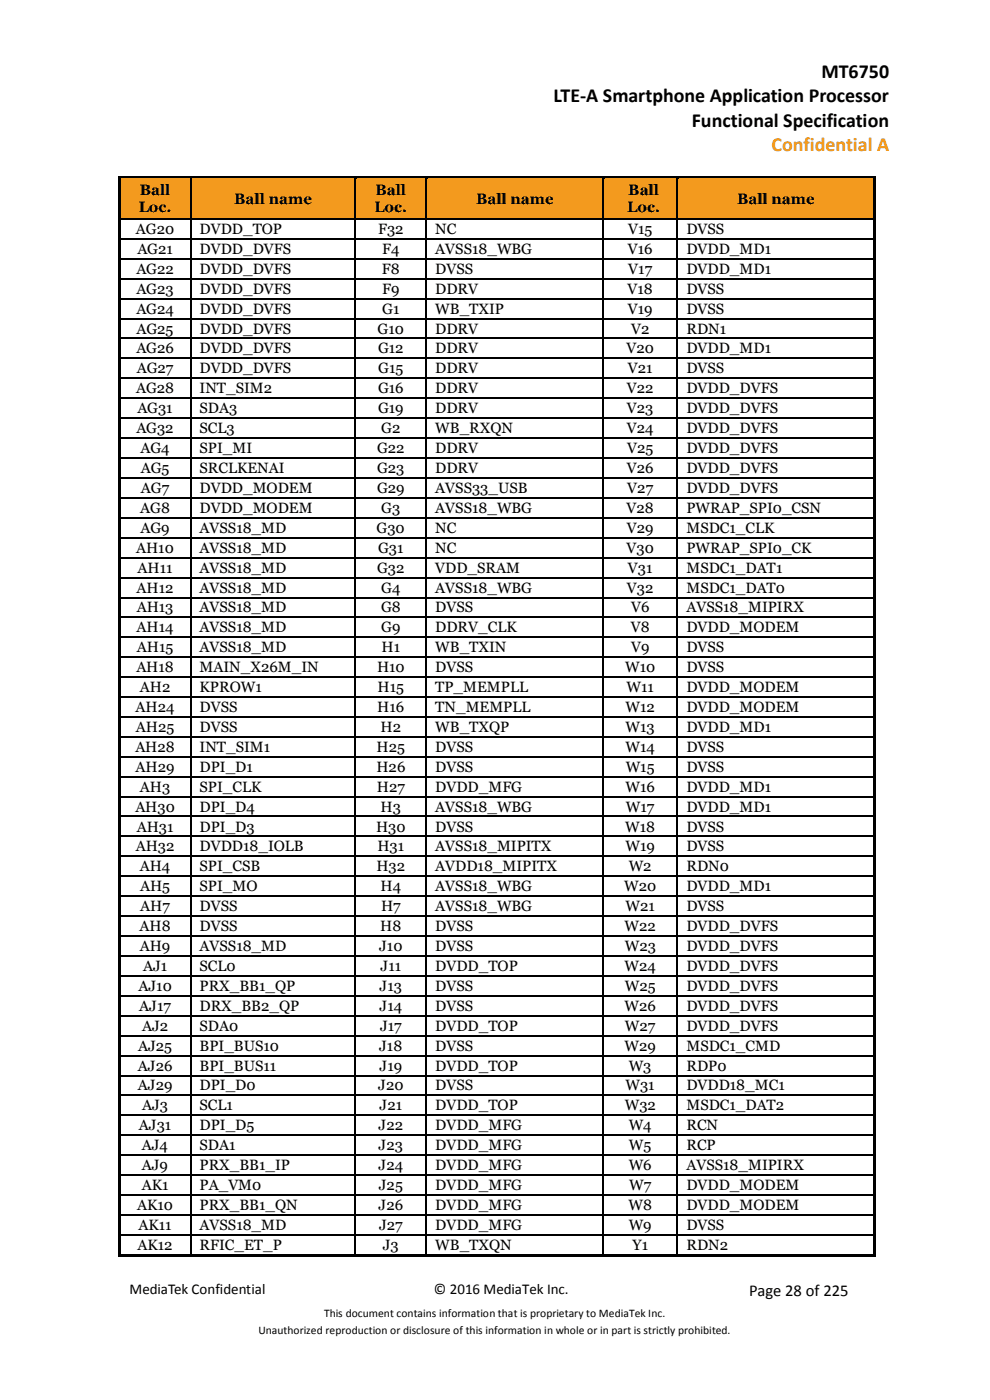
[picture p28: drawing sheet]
<svg xmlns="http://www.w3.org/2000/svg" width="210mm" height="297mm" viewBox="0 0 210 297" stroke-linecap="round" stroke-linejoin="round" font-family="sans-serif">
<defs><g id="words">
<g font-size="4.2">
<text x="174.2" y="16.5">MT6750</text>
<text x="117.4" y="21.7">LTE-A Smartphone Application Processor</text>
<text x="146.8" y="26.9">Functional Specification</text>
</g>
<text font-size="4.2" fill="#f39a1e" x="163.7" y="32.1">Confidential A</text>
<text font-size="3.5" x="159" y="275">Page 28 of 225</text>
<g font-size="3.2">
<text x="29.6" y="41.4">Ball</text>
<text x="79.6" y="41.4">Ball</text>
<text x="133.3" y="41.4">Ball</text>
<text x="29.4" y="45">Loc.</text>
<text x="49.7" y="43.2">Ball name</text>
<text x="79.4" y="45">Loc.</text>
<text x="101" y="43.2">Ball name</text>
<text x="133.1" y="45">Loc.</text>
<text x="156.4" y="43.2">Ball name</text>
<text x="28.8" y="49.7">AG20</text>
<text x="29.1" y="53.9">AG21</text>
<text x="42.3" y="49.7">DVDD_TOP</text>
<text x="42.3" y="53.9">DVDD_DVFS</text>
<text x="80.2" y="49.7">F32</text>
<text x="81.1" y="53.9">F4</text>
<text x="92.3" y="49.7">NC</text>
<text x="92.3" y="53.9">AVSS18_WBG</text>
<text x="133.2" y="53.9">V16</text>
<text x="133.2" y="49.7">V15</text>
<text x="145.6" y="49.7">DVSS</text>
<text x="145.6" y="53.9">DVDD_MD1</text>
<text x="28.9" y="58.1">AG22</text>
<text x="42.3" y="58.1">DVDD_DVFS</text>
<text x="81" y="58.1">F8</text>
<text x="92.3" y="58.1">DVSS</text>
<text x="133.3" y="58.1">V17</text>
<text x="145.6" y="58.1">DVDD_MD1</text>
<text x="28.9" y="62.3">AG23</text>
<text x="42.3" y="62.3">DVDD_DVFS</text>
<text x="81.1" y="62.3">F9</text>
<text x="92.3" y="62.3">DDRV</text>
<text x="133.1" y="62.3">V18</text>
<text x="145.6" y="62.3">DVSS</text>
<text x="28.9" y="66.6">AG24</text>
<text x="29" y="70.8">AG25</text>
<text x="42.3" y="66.6">DVDD_DVFS</text>
<text x="42.3" y="70.8">DVDD_DVFS</text>
<text x="80.1" y="70.8">G10</text>
<text x="81.1" y="66.6">G1</text>
<text x="92.3" y="66.6">WB_TXIP</text>
<text x="92.3" y="70.8">DDRV</text>
<text x="133.2" y="66.6">V19</text>
<text x="133.9" y="70.8">V2</text>
<text x="145.6" y="66.6">DVSS</text>
<text x="145.6" y="70.8">RDN1</text>
<text x="28.9" y="75">AG26</text>
<text x="42.3" y="75">DVDD_DVFS</text>
<text x="80.2" y="75">G12</text>
<text x="92.3" y="75">DDRV</text>
<text x="132.9" y="75">V20</text>
<text x="145.6" y="75">DVDD_MD1</text>
<text x="28.9" y="83.4">AG28</text>
<text x="29" y="79.2">AG27</text>
<text x="42.3" y="79.2">DVDD_DVFS</text>
<text x="42.3" y="83.4">INT_SIM2</text>
<text x="80.2" y="83.4">G16</text>
<text x="80.2" y="79.2">G15</text>
<text x="92.3" y="79.2">DDRV</text>
<text x="92.3" y="83.4">DDRV</text>
<text x="133" y="83.4">V22</text>
<text x="133.2" y="79.2">V21</text>
<text x="145.6" y="79.2">DVSS</text>
<text x="145.6" y="83.4">DVDD_DVFS</text>
<text x="29.1" y="87.7">AG31</text>
<text x="42.3" y="87.7">SDA3</text>
<text x="80.2" y="87.7">G19</text>
<text x="92.3" y="87.7">DDRV</text>
<text x="133" y="87.7">V23</text>
<text x="145.6" y="87.7">DVDD_DVFS</text>
<text x="28.9" y="91.9">AG32</text>
<text x="42.3" y="91.9">SCL3</text>
<text x="80.9" y="91.9">G2</text>
<text x="92.3" y="91.9">WB_RXQN</text>
<text x="133" y="91.9">V24</text>
<text x="145.6" y="91.9">DVDD_DVFS</text>
<text x="29.8" y="96.1">AG4</text>
<text x="29.9" y="100.3">AG5</text>
<text x="42.3" y="96.1">SPI_MI</text>
<text x="42.3" y="100.3">SRCLKENAI</text>
<text x="80" y="96.1">G22</text>
<text x="80" y="100.3">G23</text>
<text x="92.3" y="96.1">DDRV</text>
<text x="92.3" y="100.3">DDRV</text>
<text x="133" y="100.3">V26</text>
<text x="133" y="96.1">V25</text>
<text x="145.6" y="96.1">DVDD_DVFS</text>
<text x="145.6" y="100.3">DVDD_DVFS</text>
<text x="29.9" y="104.6">AG7</text>
<text x="42.3" y="104.6">DVDD_MODEM</text>
<text x="80" y="104.6">G29</text>
<text x="92.3" y="104.6">AVSS33_USB</text>
<text x="133.1" y="104.6">V27</text>
<text x="145.6" y="104.6">DVDD_DVFS</text>
<text x="29.8" y="108.8">AG8</text>
<text x="29.8" y="113">AG9</text>
<text x="42.3" y="108.8">DVDD_MODEM</text>
<text x="42.3" y="113">AVSS18_MD</text>
<text x="79.9" y="113">G30</text>
<text x="80.9" y="108.8">G3</text>
<text x="92.3" y="108.8">AVSS18_WBG</text>
<text x="92.3" y="113">NC</text>
<text x="132.9" y="108.8">V28</text>
<text x="133" y="113">V29</text>
<text x="145.6" y="108.8">PWRAP_SPI0_CSN</text>
<text x="145.6" y="113">MSDC1_CLK</text>
<text x="28.9" y="117.2">AH10</text>
<text x="42.3" y="117.2">AVSS18_MD</text>
<text x="80.2" y="117.2">G31</text>
<text x="92.3" y="117.2">NC</text>
<text x="132.9" y="117.2">V30</text>
<text x="145.6" y="117.2">PWRAP_SPI0_CK</text>
<text x="29" y="125.7">AH12</text>
<text x="29.2" y="121.5">AH11</text>
<text x="42.3" y="121.5">AVSS18_MD</text>
<text x="42.3" y="125.7">AVSS18_MD</text>
<text x="80" y="121.5">G32</text>
<text x="80.9" y="125.7">G4</text>
<text x="92.3" y="121.5">VDD_SRAM</text>
<text x="92.3" y="125.7">AVSS18_WBG</text>
<text x="133" y="125.7">V32</text>
<text x="133.2" y="121.5">V31</text>
<text x="145.6" y="121.5">MSDC1_DAT1</text>
<text x="145.6" y="125.7">MSDC1_DAT0</text>
<text x="29" y="129.9">AH13</text>
<text x="42.3" y="129.9">AVSS18_MD</text>
<text x="80.8" y="129.9">G8</text>
<text x="92.3" y="129.9">DVSS</text>
<text x="133.9" y="129.9">V6</text>
<text x="145.6" y="129.9">AVSS18_MIPIRX</text>
<text x="29" y="134.2">AH14</text>
<text x="42.3" y="134.2">AVSS18_MD</text>
<text x="80.9" y="134.2">G9</text>
<text x="92.3" y="134.2">DDRV_CLK</text>
<text x="133.8" y="134.2">V8</text>
<text x="145.6" y="134.2">DVDD_MODEM</text>
<text x="28.9" y="142.6">AH18</text>
<text x="29" y="138.4">AH15</text>
<text x="42.3" y="138.4">AVSS18_MD</text>
<text x="42.3" y="142.6">MAIN_X26M_IN</text>
<text x="80" y="142.6">H10</text>
<text x="81" y="138.4">H1</text>
<text x="92.3" y="138.4">WB_TXIN</text>
<text x="92.3" y="142.6">DVSS</text>
<text x="132.6" y="142.6">W10</text>
<text x="133.9" y="138.4">V9</text>
<text x="145.6" y="138.4">DVSS</text>
<text x="145.6" y="142.6">DVSS</text>
<text x="29.7" y="146.8">AH2</text>
<text x="42.3" y="146.8">KPROW1</text>
<text x="80.1" y="146.8">H15</text>
<text x="92.3" y="146.8">TP_MEMPLL</text>
<text x="132.9" y="146.8">W11</text>
<text x="145.6" y="146.8">DVDD_MODEM</text>
<text x="28.8" y="151.1">AH24</text>
<text x="28.8" y="155.3">AH25</text>
<text x="42.3" y="151.1">DVSS</text>
<text x="42.3" y="155.3">DVSS</text>
<text x="80" y="151.1">H16</text>
<text x="80.7" y="155.3">H2</text>
<text x="92.3" y="151.1">TN_MEMPLL</text>
<text x="92.3" y="155.3">WB_TXQP</text>
<text x="132.7" y="151.1">W12</text>
<text x="132.7" y="155.3">W13</text>
<text x="145.6" y="151.1">DVDD_MODEM</text>
<text x="145.6" y="155.3">DVDD_MD1</text>
<text x="28.7" y="159.5">AH28</text>
<text x="42.3" y="159.5">INT_SIM1</text>
<text x="79.9" y="159.5">H25</text>
<text x="92.3" y="159.5">DVSS</text>
<text x="132.7" y="159.5">W14</text>
<text x="145.6" y="159.5">DVSS</text>
<text x="28.8" y="163.7">AH29</text>
<text x="29.7" y="168">AH3</text>
<text x="42.3" y="163.7">DPI_D1</text>
<text x="42.3" y="168">SPI_CLK</text>
<text x="79.9" y="163.7">H26</text>
<text x="79.9" y="168">H27</text>
<text x="92.3" y="163.7">DVSS</text>
<text x="92.3" y="168">DVDD_MFG</text>
<text x="132.7" y="168">W16</text>
<text x="132.7" y="163.7">W15</text>
<text x="145.6" y="163.7">DVSS</text>
<text x="145.6" y="168">DVDD_MD1</text>
<text x="28.7" y="172.2">AH30</text>
<text x="42.3" y="172.2">DPI_D4</text>
<text x="80.7" y="172.2">H3</text>
<text x="92.3" y="172.2">AVSS18_WBG</text>
<text x="132.8" y="172.2">W17</text>
<text x="145.6" y="172.2">DVDD_MD1</text>
<text x="29" y="176.4">AH31</text>
<text x="42.3" y="176.4">DPI_D3</text>
<text x="79.8" y="176.4">H30</text>
<text x="92.3" y="176.4">DVSS</text>
<text x="132.7" y="176.4">W18</text>
<text x="145.6" y="176.4">DVSS</text>
<text x="28.8" y="180.6">AH32</text>
<text x="29.6" y="184.9">AH4</text>
<text x="42.3" y="180.6">DVDD18_IOLB</text>
<text x="42.3" y="184.9">SPI_CSB</text>
<text x="79.9" y="184.9">H32</text>
<text x="80.1" y="180.6">H31</text>
<text x="92.3" y="180.6">AVSS18_MIPITX</text>
<text x="92.3" y="184.9">AVDD18_MIPITX</text>
<text x="132.7" y="180.6">W19</text>
<text x="133.4" y="184.9">W2</text>
<text x="145.6" y="180.6">DVSS</text>
<text x="145.6" y="184.9">RDN0</text>
<text x="29.7" y="189.1">AH5</text>
<text x="42.3" y="189.1">SPI_MO</text>
<text x="80.7" y="189.1">H4</text>
<text x="92.3" y="189.1">AVSS18_WBG</text>
<text x="132.4" y="189.1">W20</text>
<text x="145.6" y="189.1">DVDD_MD1</text>
<text x="29.6" y="197.6">AH8</text>
<text x="29.8" y="193.3">AH7</text>
<text x="42.3" y="193.3">DVSS</text>
<text x="42.3" y="197.6">DVSS</text>
<text x="80.7" y="197.6">H8</text>
<text x="80.8" y="193.3">H7</text>
<text x="92.3" y="193.3">AVSS18_WBG</text>
<text x="92.3" y="197.6">DVSS</text>
<text x="132.5" y="197.6">W22</text>
<text x="132.7" y="193.3">W21</text>
<text x="145.6" y="193.3">DVSS</text>
<text x="145.6" y="197.6">DVDD_DVFS</text>
<text x="29.6" y="201.7">AH9</text>
<text x="42.3" y="201.7">AVSS18_MD</text>
<text x="80.5" y="201.7">J10</text>
<text x="92.3" y="201.7">DVSS</text>
<text x="132.5" y="201.7">W23</text>
<text x="145.6" y="201.7">DVDD_DVFS</text>
<text x="30.4" y="206">AJ1</text>
<text x="42.3" y="206">SCL0</text>
<text x="80.7" y="206">J11</text>
<text x="92.3" y="206">DVDD_TOP</text>
<text x="132.5" y="206">W24</text>
<text x="145.6" y="206">DVDD_DVFS</text>
<text x="29.4" y="210.2">AJ10</text>
<text x="29.6" y="214.4">AJ17</text>
<text x="42.3" y="210.2">PRX_BB1_QP</text>
<text x="42.3" y="214.4">DRX_BB2_QP</text>
<text x="80.5" y="210.2">J13</text>
<text x="80.5" y="214.4">J14</text>
<text x="92.3" y="210.2">DVSS</text>
<text x="92.3" y="214.4">DVSS</text>
<text x="132.5" y="214.4">W26</text>
<text x="132.5" y="210.2">W25</text>
<text x="145.6" y="210.2">DVDD_DVFS</text>
<text x="145.6" y="214.4">DVDD_DVFS</text>
<text x="30.1" y="218.7">AJ2</text>
<text x="42.3" y="218.7">SDA0</text>
<text x="80.6" y="218.7">J17</text>
<text x="92.3" y="218.7">DVDD_TOP</text>
<text x="132.6" y="218.7">W27</text>
<text x="145.6" y="218.7">DVDD_DVFS</text>
<text x="29.3" y="227.1">AJ26</text>
<text x="29.3" y="222.9">AJ25</text>
<text x="42.3" y="222.9">BPI_BUS10</text>
<text x="42.3" y="227.1">BPI_BUS11</text>
<text x="80.5" y="222.9">J18</text>
<text x="80.5" y="227.1">J19</text>
<text x="92.3" y="222.9">DVSS</text>
<text x="92.3" y="227.1">DVDD_TOP</text>
<text x="132.5" y="222.9">W29</text>
<text x="133.4" y="227.1">W3</text>
<text x="145.6" y="222.9">MSDC1_CMD</text>
<text x="145.6" y="227.1">RDP0</text>
<text x="29.3" y="231.3">AJ29</text>
<text x="42.3" y="231.3">DPI_D0</text>
<text x="80.2" y="231.3">J20</text>
<text x="92.3" y="231.3">DVSS</text>
<text x="132.7" y="231.3">W31</text>
<text x="145.6" y="231.3">DVDD18_MC1</text>
<text x="29.5" y="239.8">AJ31</text>
<text x="30.1" y="235.6">AJ3</text>
<text x="42.3" y="235.6">SCL1</text>
<text x="42.3" y="239.8">DPI_D5</text>
<text x="80.3" y="239.8">J22</text>
<text x="80.5" y="235.6">J21</text>
<text x="92.3" y="235.6">DVDD_TOP</text>
<text x="92.3" y="239.8">DVDD_MFG</text>
<text x="132.5" y="235.6">W32</text>
<text x="133.4" y="239.8">W4</text>
<text x="145.6" y="235.6">MSDC1_DAT2</text>
<text x="145.6" y="239.8">RCN</text>
<text x="30.1" y="244">AJ4</text>
<text x="42.3" y="244">SDA1</text>
<text x="80.3" y="244">J23</text>
<text x="92.3" y="244">DVDD_MFG</text>
<text x="133.4" y="244">W5</text>
<text x="145.6" y="244">RCP</text>
<text x="30.1" y="248.2">AJ9</text>
<text x="42.3" y="248.2">PRX_BB1_IP</text>
<text x="80.3" y="248.2">J24</text>
<text x="92.3" y="248.2">DVDD_MFG</text>
<text x="133.4" y="248.2">W6</text>
<text x="145.6" y="248.2">AVSS18_MIPIRX</text>
<text x="29.1" y="256.7">AK10</text>
<text x="30.1" y="252.5">AK1</text>
<text x="42.3" y="252.5">PA_VM0</text>
<text x="42.3" y="256.7">PRX_BB1_QN</text>
<text x="80.3" y="256.7">J26</text>
<text x="80.4" y="252.5">J25</text>
<text x="92.3" y="252.5">DVDD_MFG</text>
<text x="92.3" y="256.7">DVDD_MFG</text>
<text x="133.3" y="256.7">W8</text>
<text x="133.5" y="252.5">W7</text>
<text x="145.6" y="252.5">DVDD_MODEM</text>
<text x="145.6" y="256.7">DVDD_MODEM</text>
<text x="29.4" y="260.9">AK11</text>
<text x="42.3" y="260.9">AVSS18_MD</text>
<text x="80.4" y="260.9">J27</text>
<text x="92.3" y="260.9">DVDD_MFG</text>
<text x="133.4" y="260.9">W9</text>
<text x="145.6" y="260.9">DVSS</text>
<text x="29.2" y="265.1">AK12</text>
<text x="42.3" y="265.1">RFIC_ET_P</text>
<text x="81.2" y="265.1">J3</text>
<text x="92.3" y="265.1">WB_TXQN</text>
<text x="134.2" y="265.1">Y1</text>
<text x="145.6" y="265.1">RDN2</text>
<text x="27.5" y="274.6">MediaTek Confidential</text>
<text x="92.1" y="274.6">© 2016 MediaTek Inc.</text>
</g>
<g font-size="2.5">
<text x="68.8" y="279.3">This document contains information that is proprietary to MediaTek Inc.</text>
<text x="54.8" y="283.1">Unauthorized reproduction or disclosure of this information in whole or in part is strictly prohibited.</text>
</g>
</g></defs>
<g fill="#f39a1e">
<path d="M25.7 37.9h1.6v8.4h-1.6z" fill-rule="evenodd"/>
<path d="M38.5 37.9h1.8v8.4h-1.8z" fill-rule="evenodd"/>
<path d="M27.3 37.9h11.2v4.2h-11.2z" fill-rule="evenodd"/>
<path d="M27.3 42.1h11.2v4.2h-11.2z" fill-rule="evenodd"/>
<path d="M40.6 37.9h34.7v1.8h-34.7z" fill-rule="evenodd"/>
<path d="M40.6 39.7h1.7v4.8h-1.7z" fill-rule="evenodd"/>
<path d="M73.5 39.7h1.8v4.8h-1.8z" fill-rule="evenodd"/>
<path d="M40.6 44.5h34.7v1.8h-34.7z" fill-rule="evenodd"/>
<path d="M42.3 39.7h31.2v4.8h-31.2z" fill-rule="evenodd"/>
<path d="M75.5 37.9h1.8v8.4h-1.8z" fill-rule="evenodd"/>
<path d="M88.5 37.9h1.8v8.4h-1.8z" fill-rule="evenodd"/>
<path d="M77.3 37.9h11.2v4.2h-11.2z" fill-rule="evenodd"/>
<path d="M77.3 42.1h11.2v4.2h-11.2z" fill-rule="evenodd"/>
<path d="M90.6 37.9h37.2v1.8h-37.2z" fill-rule="evenodd"/>
<path d="M90.6 39.7h1.7v4.8h-1.7z" fill-rule="evenodd"/>
<path d="M126.1 39.7h1.7v4.8h-1.7z" fill-rule="evenodd"/>
<path d="M90.6 44.5h37.2v1.8h-37.2z" fill-rule="evenodd"/>
<path d="M92.3 39.7h33.8v4.8h-33.8z" fill-rule="evenodd"/>
<path d="M128.1 37.9h1.8v8.4h-1.8z" fill-rule="evenodd"/>
<path d="M141.8 37.9h1.8v8.4h-1.8z" fill-rule="evenodd"/>
<path d="M129.9 37.9h11.9v4.2h-11.9z" fill-rule="evenodd"/>
<path d="M129.9 42.1h11.9v4.2h-11.9z" fill-rule="evenodd"/>
<path d="M143.8 37.9h41.4v1.8h-41.4z" fill-rule="evenodd"/>
<path d="M143.8 39.7h1.8v4.8h-1.8z" fill-rule="evenodd"/>
<path d="M183.6 39.7h1.6v4.8h-1.6z" fill-rule="evenodd"/>
<path d="M143.8 44.5h41.4v1.8h-41.4z" fill-rule="evenodd"/>
<path d="M145.6 39.7h38v4.8h-38z" fill-rule="evenodd"/>
</g>
<g fill="#000">
<path d="M25.2 37.3h.5v.6h-.5z" fill-rule="evenodd"/>
<path d="M25.2 37.3h.5v.5h-.5z" fill-rule="evenodd"/>
<path d="M25.7 37.3h14.6v.5h-14.6z" fill-rule="evenodd"/>
</g>
<path d="M25.7 37.8h14.6" fill="none" stroke="#f39a1e" stroke-width=".21"/>
<path d="M40.6 37.8l.2 .1z" fill-rule="evenodd" fill="#f39a1e"/>
<g fill="#000">
<path d="M40.3 37.8l.3 .1z" fill-rule="evenodd"/>
<path d="M40.3 37.3h.5v.5h-.5z" fill-rule="evenodd"/>
<path d="M40.8 37.3h34.5v.5h-34.5z" fill-rule="evenodd"/>
</g>
<path d="M40.8 37.8h34.5" fill="none" stroke="#f39a1e" stroke-width=".21"/>
<path d="M75.5 37.8l.3 .1z" fill-rule="evenodd" fill="#f39a1e"/>
<g fill="#000">
<path d="M75.3 37.8l.2 .1z" fill-rule="evenodd"/>
<path d="M75.3 37.3h.5v.5h-.5z" fill-rule="evenodd"/>
<path d="M75.8 37.3h14.5v.5h-14.5z" fill-rule="evenodd"/>
</g>
<path d="M75.8 37.8h14.5" fill="none" stroke="#f39a1e" stroke-width=".21"/>
<path d="M90.6 37.8l.2 .1z" fill-rule="evenodd" fill="#f39a1e"/>
<g fill="#000">
<path d="M90.3 37.8l.3 .1z" fill-rule="evenodd"/>
<path d="M90.3 37.3h.5v.5h-.5z" fill-rule="evenodd"/>
<path d="M90.8 37.3h37v.5h-37z" fill-rule="evenodd"/>
</g>
<path d="M90.8 37.8h37" fill="none" stroke="#f39a1e" stroke-width=".21"/>
<path d="M128.1 37.8l.2 .1z" fill-rule="evenodd" fill="#f39a1e"/>
<g fill="#000">
<path d="M127.8 37.8l.3 .1z" fill-rule="evenodd"/>
<path d="M127.8 37.3h.5v.5h-.5z" fill-rule="evenodd"/>
<path d="M128.3 37.3h15.3v.5h-15.3z" fill-rule="evenodd"/>
</g>
<path d="M128.3 37.8h15.3" fill="none" stroke="#f39a1e" stroke-width=".21"/>
<path d="M143.8 37.8l.3 .1z" fill-rule="evenodd" fill="#f39a1e"/>
<g fill="#000">
<path d="M143.6 37.8l.2 .1z" fill-rule="evenodd"/>
<path d="M143.6 37.3h.5v.5h-.5z" fill-rule="evenodd"/>
<path d="M144.1 37.3h41.1v.5h-41.1z" fill-rule="evenodd"/>
<path d="M185.2 37.3h.5v.6h-.5z" fill-rule="evenodd"/>
<path d="M185.2 37.3h.5v.5h-.5z" fill-rule="evenodd"/>
<path d="M25.2 37.9h.5v8.4h-.5z" fill-rule="evenodd"/>
<path d="M25.2 46.3h.5v.3h-.5z" fill-rule="evenodd"/>
<path d="M25.2 46.6h.5v4h-.5z" fill-rule="evenodd"/>
<path d="M25.2 50.6h.5v.2h-.5z" fill-rule="evenodd"/>
<path d="M25.2 50.8h.5v4h-.5z" fill-rule="evenodd"/>
<path d="M25.2 54.8h.5v.2h-.5z" fill-rule="evenodd"/>
<path d="M25.2 55h.5v4h-.5z" fill-rule="evenodd"/>
<path d="M25.2 59h.5v.3h-.5z" fill-rule="evenodd"/>
<path d="M40.3 46.3h.3v.3h-.3z" fill-rule="evenodd"/>
<path d="M40.3 50.6h.3v.2h-.3z" fill-rule="evenodd"/>
<path d="M40.3 54.8h.3v.2h-.3z" fill-rule="evenodd"/>
<path d="M40.3 59h.3v.3h-.3z" fill-rule="evenodd"/>
<path d="M75.3 46.3h.2v.3h-.2z" fill-rule="evenodd"/>
<path d="M75.3 50.6h.2v.2h-.2z" fill-rule="evenodd"/>
<path d="M75.3 54.8h.2v.2h-.2z" fill-rule="evenodd"/>
<path d="M75.3 59h.2v.3h-.2z" fill-rule="evenodd"/>
<path d="M90.3 46.3h.3v.3h-.3z" fill-rule="evenodd"/>
<path d="M90.3 50.6h.3v.2h-.3z" fill-rule="evenodd"/>
<path d="M90.3 54.8h.3v.2h-.3z" fill-rule="evenodd"/>
<path d="M90.3 59h.3v.3h-.3z" fill-rule="evenodd"/>
<path d="M127.8 46.3h.3v.3h-.3z" fill-rule="evenodd"/>
<path d="M127.8 50.6h.3v.2h-.3z" fill-rule="evenodd"/>
<path d="M127.8 54.8h.3v.2h-.3z" fill-rule="evenodd"/>
<path d="M127.8 59h.3v.3h-.3z" fill-rule="evenodd"/>
<path d="M143.6 46.3h.2v.3h-.2z" fill-rule="evenodd"/>
<path d="M143.6 50.6h.2v.2h-.2z" fill-rule="evenodd"/>
<path d="M143.6 54.8h.2v.2h-.2z" fill-rule="evenodd"/>
<path d="M143.6 59h.2v.3h-.2z" fill-rule="evenodd"/>
<path d="M185.2 37.9h.5v8.4h-.5z" fill-rule="evenodd"/>
<path d="M185.2 46.3h.5v.3h-.5z" fill-rule="evenodd"/>
<path d="M185.2 46.6h.5v4h-.5z" fill-rule="evenodd"/>
<path d="M185.2 50.6h.5v.2h-.5z" fill-rule="evenodd"/>
<path d="M185.2 50.8h.5v4h-.5z" fill-rule="evenodd"/>
<path d="M185.2 54.8h.5v.2h-.5z" fill-rule="evenodd"/>
<path d="M185.2 55h.5v4h-.5z" fill-rule="evenodd"/>
<path d="M185.2 59h.5v.3h-.5z" fill-rule="evenodd"/>
<path d="M25.2 59.3h.5v4h-.5z" fill-rule="evenodd"/>
<path d="M25.2 63.3h.5v.2h-.5z" fill-rule="evenodd"/>
<path d="M25.2 63.5h.5v3.9h-.5z" fill-rule="evenodd"/>
<path d="M25.2 67.4h.5v.3h-.5z" fill-rule="evenodd"/>
<path d="M25.2 67.7h.5v4h-.5z" fill-rule="evenodd"/>
<path d="M25.2 71.7h.5v.2h-.5z" fill-rule="evenodd"/>
<path d="M25.2 71.9h.5v4h-.5z" fill-rule="evenodd"/>
<path d="M25.2 75.9h.5v.3h-.5z" fill-rule="evenodd"/>
<path d="M40.3 63.3h.3v.2h-.3z" fill-rule="evenodd"/>
<path d="M40.3 67.4h.3v.3h-.3z" fill-rule="evenodd"/>
<path d="M40.3 71.7h.3v.2h-.3z" fill-rule="evenodd"/>
<path d="M40.3 75.9h.3v.3h-.3z" fill-rule="evenodd"/>
<path d="M75.3 63.3h.2v.2h-.2z" fill-rule="evenodd"/>
<path d="M75.3 67.4h.2v.3h-.2z" fill-rule="evenodd"/>
<path d="M75.3 71.7h.2v.2h-.2z" fill-rule="evenodd"/>
<path d="M75.3 75.9h.2v.3h-.2z" fill-rule="evenodd"/>
<path d="M90.3 63.3h.3v.2h-.3z" fill-rule="evenodd"/>
<path d="M90.3 67.4h.3v.3h-.3z" fill-rule="evenodd"/>
<path d="M90.3 71.7h.3v.2h-.3z" fill-rule="evenodd"/>
<path d="M90.3 75.9h.3v.3h-.3z" fill-rule="evenodd"/>
<path d="M127.8 63.3h.3v.2h-.3z" fill-rule="evenodd"/>
<path d="M127.8 67.4h.3v.3h-.3z" fill-rule="evenodd"/>
<path d="M127.8 71.7h.3v.2h-.3z" fill-rule="evenodd"/>
<path d="M127.8 75.9h.3v.3h-.3z" fill-rule="evenodd"/>
<path d="M143.6 63.3h.2v.2h-.2z" fill-rule="evenodd"/>
<path d="M143.6 67.4h.2v.3h-.2z" fill-rule="evenodd"/>
<path d="M143.6 71.7h.2v.2h-.2z" fill-rule="evenodd"/>
<path d="M143.6 75.9h.2v.3h-.2z" fill-rule="evenodd"/>
<path d="M185.2 59.3h.5v4h-.5z" fill-rule="evenodd"/>
<path d="M185.2 63.3h.5v.2h-.5z" fill-rule="evenodd"/>
<path d="M185.2 63.5h.5v3.9h-.5z" fill-rule="evenodd"/>
<path d="M185.2 67.4h.5v.3h-.5z" fill-rule="evenodd"/>
<path d="M185.2 67.7h.5v4h-.5z" fill-rule="evenodd"/>
<path d="M185.2 71.7h.5v.2h-.5z" fill-rule="evenodd"/>
<path d="M185.2 71.9h.5v4h-.5z" fill-rule="evenodd"/>
<path d="M185.2 75.9h.5v.3h-.5z" fill-rule="evenodd"/>
<path d="M25.2 76.2h.5v3.9h-.5z" fill-rule="evenodd"/>
<path d="M25.2 80.1h.5v.3h-.5z" fill-rule="evenodd"/>
<path d="M25.2 80.4h.5v4h-.5z" fill-rule="evenodd"/>
<path d="M25.2 84.4h.5v.2h-.5z" fill-rule="evenodd"/>
<path d="M25.2 84.6h.5v4h-.5z" fill-rule="evenodd"/>
<path d="M25.2 88.6h.5v.2h-.5z" fill-rule="evenodd"/>
<path d="M25.2 88.8h.5v4h-.5z" fill-rule="evenodd"/>
<path d="M25.2 92.8h.5v.3h-.5z" fill-rule="evenodd"/>
<path d="M25.2 93.1h.5v3.9h-.5z" fill-rule="evenodd"/>
<path d="M25.2 97h.5v.3h-.5z" fill-rule="evenodd"/>
<path d="M40.3 80.1h.3v.3h-.3z" fill-rule="evenodd"/>
<path d="M40.3 84.4h.3v.2h-.3z" fill-rule="evenodd"/>
<path d="M40.3 88.6h.3v.2h-.3z" fill-rule="evenodd"/>
<path d="M40.3 92.8h.3v.3h-.3z" fill-rule="evenodd"/>
<path d="M40.3 97h.3v.3h-.3z" fill-rule="evenodd"/>
<path d="M75.3 80.1h.2v.3h-.2z" fill-rule="evenodd"/>
<path d="M75.3 84.4h.2v.2h-.2z" fill-rule="evenodd"/>
<path d="M75.3 88.6h.2v.2h-.2z" fill-rule="evenodd"/>
<path d="M75.3 92.8h.2v.3h-.2z" fill-rule="evenodd"/>
<path d="M75.3 97h.2v.3h-.2z" fill-rule="evenodd"/>
<path d="M90.3 80.1h.3v.3h-.3z" fill-rule="evenodd"/>
<path d="M90.3 84.4h.3v.2h-.3z" fill-rule="evenodd"/>
<path d="M90.3 88.6h.3v.2h-.3z" fill-rule="evenodd"/>
<path d="M90.3 92.8h.3v.3h-.3z" fill-rule="evenodd"/>
<path d="M90.3 97h.3v.3h-.3z" fill-rule="evenodd"/>
<path d="M127.8 80.1h.3v.3h-.3z" fill-rule="evenodd"/>
<path d="M127.8 84.4h.3v.2h-.3z" fill-rule="evenodd"/>
<path d="M127.8 88.6h.3v.2h-.3z" fill-rule="evenodd"/>
<path d="M127.8 92.8h.3v.3h-.3z" fill-rule="evenodd"/>
<path d="M127.8 97h.3v.3h-.3z" fill-rule="evenodd"/>
<path d="M143.6 80.1h.2v.3h-.2z" fill-rule="evenodd"/>
<path d="M143.6 84.4h.2v.2h-.2z" fill-rule="evenodd"/>
<path d="M143.6 88.6h.2v.2h-.2z" fill-rule="evenodd"/>
<path d="M143.6 92.8h.2v.3h-.2z" fill-rule="evenodd"/>
<path d="M143.6 97h.2v.3h-.2z" fill-rule="evenodd"/>
<path d="M185.2 76.2h.5v3.9h-.5z" fill-rule="evenodd"/>
<path d="M185.2 80.1h.5v.3h-.5z" fill-rule="evenodd"/>
<path d="M185.2 80.4h.5v4h-.5z" fill-rule="evenodd"/>
<path d="M185.2 84.4h.5v.2h-.5z" fill-rule="evenodd"/>
<path d="M185.2 84.6h.5v4h-.5z" fill-rule="evenodd"/>
<path d="M185.2 88.6h.5v.2h-.5z" fill-rule="evenodd"/>
<path d="M185.2 88.8h.5v4h-.5z" fill-rule="evenodd"/>
<path d="M185.2 92.8h.5v.3h-.5z" fill-rule="evenodd"/>
<path d="M185.2 93.1h.5v3.9h-.5z" fill-rule="evenodd"/>
<path d="M185.2 97h.5v.3h-.5z" fill-rule="evenodd"/>
<path d="M25.2 97.3h.5v4h-.5z" fill-rule="evenodd"/>
<path d="M25.2 101.3h.5v.2h-.5z" fill-rule="evenodd"/>
<path d="M25.2 101.5h.5v4h-.5z" fill-rule="evenodd"/>
<path d="M25.2 105.5h.5v.3h-.5z" fill-rule="evenodd"/>
<path d="M25.2 105.8h.5v3.9h-.5z" fill-rule="evenodd"/>
<path d="M25.2 109.7h.5v.3h-.5z" fill-rule="evenodd"/>
<path d="M25.2 110h.5v3.9h-.5z" fill-rule="evenodd"/>
<path d="M25.2 113.9h.5v.3h-.5z" fill-rule="evenodd"/>
<path d="M25.2 114.2h.5v4h-.5z" fill-rule="evenodd"/>
<path d="M25.2 118.2h.5v.2h-.5z" fill-rule="evenodd"/>
<path d="M40.3 101.3h.3v.2h-.3z" fill-rule="evenodd"/>
<path d="M40.3 105.5h.3v.3h-.3z" fill-rule="evenodd"/>
<path d="M40.3 109.7h.3v.3h-.3z" fill-rule="evenodd"/>
<path d="M40.3 113.9h.3v.3h-.3z" fill-rule="evenodd"/>
<path d="M40.3 118.2h.3v.2h-.3z" fill-rule="evenodd"/>
<path d="M75.3 101.3h.2v.2h-.2z" fill-rule="evenodd"/>
<path d="M75.3 105.5h.2v.3h-.2z" fill-rule="evenodd"/>
<path d="M75.3 109.7h.2v.3h-.2z" fill-rule="evenodd"/>
<path d="M75.3 113.9h.2v.3h-.2z" fill-rule="evenodd"/>
<path d="M75.3 118.2h.2v.2h-.2z" fill-rule="evenodd"/>
<path d="M90.3 101.3h.3v.2h-.3z" fill-rule="evenodd"/>
<path d="M90.3 105.5h.3v.3h-.3z" fill-rule="evenodd"/>
<path d="M90.3 109.7h.3v.3h-.3z" fill-rule="evenodd"/>
<path d="M90.3 113.9h.3v.3h-.3z" fill-rule="evenodd"/>
<path d="M90.3 118.2h.3v.2h-.3z" fill-rule="evenodd"/>
<path d="M127.8 101.3h.3v.2h-.3z" fill-rule="evenodd"/>
<path d="M127.8 105.5h.3v.3h-.3z" fill-rule="evenodd"/>
<path d="M127.8 109.7h.3v.3h-.3z" fill-rule="evenodd"/>
<path d="M127.8 113.9h.3v.3h-.3z" fill-rule="evenodd"/>
<path d="M127.8 118.2h.3v.2h-.3z" fill-rule="evenodd"/>
<path d="M143.6 101.3h.2v.2h-.2z" fill-rule="evenodd"/>
<path d="M143.6 105.5h.2v.3h-.2z" fill-rule="evenodd"/>
<path d="M143.6 109.7h.2v.3h-.2z" fill-rule="evenodd"/>
<path d="M143.6 113.9h.2v.3h-.2z" fill-rule="evenodd"/>
<path d="M143.6 118.2h.2v.2h-.2z" fill-rule="evenodd"/>
<path d="M185.2 97.3h.5v4h-.5z" fill-rule="evenodd"/>
<path d="M185.2 101.3h.5v.2h-.5z" fill-rule="evenodd"/>
<path d="M185.2 101.5h.5v4h-.5z" fill-rule="evenodd"/>
<path d="M185.2 105.5h.5v.3h-.5z" fill-rule="evenodd"/>
<path d="M185.2 105.8h.5v3.9h-.5z" fill-rule="evenodd"/>
<path d="M185.2 109.7h.5v.3h-.5z" fill-rule="evenodd"/>
<path d="M185.2 110h.5v3.9h-.5z" fill-rule="evenodd"/>
<path d="M185.2 113.9h.5v.3h-.5z" fill-rule="evenodd"/>
<path d="M185.2 114.2h.5v4h-.5z" fill-rule="evenodd"/>
<path d="M185.2 118.2h.5v.2h-.5z" fill-rule="evenodd"/>
<path d="M25.2 118.4h.5v4h-.5z" fill-rule="evenodd"/>
<path d="M25.2 122.4h.5v.3h-.5z" fill-rule="evenodd"/>
<path d="M25.2 122.7h.5v3.9h-.5z" fill-rule="evenodd"/>
<path d="M25.2 126.6h.5v.3h-.5z" fill-rule="evenodd"/>
<path d="M25.2 126.9h.5v3.9h-.5z" fill-rule="evenodd"/>
<path d="M25.2 130.8h.5v.3h-.5z" fill-rule="evenodd"/>
<path d="M25.2 131.1h.5v4h-.5z" fill-rule="evenodd"/>
<path d="M25.2 135.1h.5v.2h-.5z" fill-rule="evenodd"/>
<path d="M25.2 135.3h.5v4h-.5z" fill-rule="evenodd"/>
<path d="M25.2 139.3h.5v.2h-.5z" fill-rule="evenodd"/>
<path d="M40.3 122.4h.3v.3h-.3z" fill-rule="evenodd"/>
<path d="M40.3 126.6h.3v.3h-.3z" fill-rule="evenodd"/>
<path d="M40.3 130.8h.3v.3h-.3z" fill-rule="evenodd"/>
<path d="M40.3 135.1h.3v.2h-.3z" fill-rule="evenodd"/>
<path d="M40.3 139.3h.3v.2h-.3z" fill-rule="evenodd"/>
<path d="M75.3 122.4h.2v.3h-.2z" fill-rule="evenodd"/>
<path d="M75.3 126.6h.2v.3h-.2z" fill-rule="evenodd"/>
<path d="M75.3 130.8h.2v.3h-.2z" fill-rule="evenodd"/>
<path d="M75.3 135.1h.2v.2h-.2z" fill-rule="evenodd"/>
<path d="M75.3 139.3h.2v.2h-.2z" fill-rule="evenodd"/>
<path d="M90.3 122.4h.3v.3h-.3z" fill-rule="evenodd"/>
<path d="M90.3 126.6h.3v.3h-.3z" fill-rule="evenodd"/>
<path d="M90.3 130.8h.3v.3h-.3z" fill-rule="evenodd"/>
<path d="M90.3 135.1h.3v.2h-.3z" fill-rule="evenodd"/>
<path d="M90.3 139.3h.3v.2h-.3z" fill-rule="evenodd"/>
<path d="M127.8 122.4h.3v.3h-.3z" fill-rule="evenodd"/>
<path d="M127.8 126.6h.3v.3h-.3z" fill-rule="evenodd"/>
<path d="M127.8 130.8h.3v.3h-.3z" fill-rule="evenodd"/>
<path d="M127.8 135.1h.3v.2h-.3z" fill-rule="evenodd"/>
<path d="M127.8 139.3h.3v.2h-.3z" fill-rule="evenodd"/>
<path d="M143.6 122.4h.2v.3h-.2z" fill-rule="evenodd"/>
<path d="M143.6 126.6h.2v.3h-.2z" fill-rule="evenodd"/>
<path d="M143.6 130.8h.2v.3h-.2z" fill-rule="evenodd"/>
<path d="M143.6 135.1h.2v.2h-.2z" fill-rule="evenodd"/>
<path d="M143.6 139.3h.2v.2h-.2z" fill-rule="evenodd"/>
<path d="M185.2 118.4h.5v4h-.5z" fill-rule="evenodd"/>
<path d="M185.2 122.4h.5v.3h-.5z" fill-rule="evenodd"/>
<path d="M185.2 122.7h.5v3.9h-.5z" fill-rule="evenodd"/>
<path d="M185.2 126.6h.5v.3h-.5z" fill-rule="evenodd"/>
<path d="M185.2 126.9h.5v3.9h-.5z" fill-rule="evenodd"/>
<path d="M185.2 130.8h.5v.3h-.5z" fill-rule="evenodd"/>
<path d="M185.2 131.1h.5v4h-.5z" fill-rule="evenodd"/>
<path d="M185.2 135.1h.5v.2h-.5z" fill-rule="evenodd"/>
<path d="M185.2 135.3h.5v4h-.5z" fill-rule="evenodd"/>
<path d="M185.2 139.3h.5v.2h-.5z" fill-rule="evenodd"/>
<path d="M25.2 139.5h.5v4h-.5z" fill-rule="evenodd"/>
<path d="M25.2 143.5h.5v.3h-.5z" fill-rule="evenodd"/>
<path d="M25.2 143.8h.5v4h-.5z" fill-rule="evenodd"/>
<path d="M25.2 147.8h.5v.2h-.5z" fill-rule="evenodd"/>
<path d="M25.2 148h.5v4h-.5z" fill-rule="evenodd"/>
<path d="M25.2 152h.5v.2h-.5z" fill-rule="evenodd"/>
<path d="M25.2 152.2h.5v4h-.5z" fill-rule="evenodd"/>
<path d="M25.2 156.2h.5v.2h-.5z" fill-rule="evenodd"/>
<path d="M40.3 143.5h.3v.3h-.3z" fill-rule="evenodd"/>
<path d="M40.3 147.8h.3v.2h-.3z" fill-rule="evenodd"/>
<path d="M40.3 152h.3v.2h-.3z" fill-rule="evenodd"/>
<path d="M40.3 156.2h.3v.2h-.3z" fill-rule="evenodd"/>
<path d="M75.3 143.5h.2v.3h-.2z" fill-rule="evenodd"/>
<path d="M75.3 147.8h.2v.2h-.2z" fill-rule="evenodd"/>
<path d="M75.3 152h.2v.2h-.2z" fill-rule="evenodd"/>
<path d="M75.3 156.2h.2v.2h-.2z" fill-rule="evenodd"/>
<path d="M90.3 143.5h.3v.3h-.3z" fill-rule="evenodd"/>
<path d="M90.3 147.8h.3v.2h-.3z" fill-rule="evenodd"/>
<path d="M90.3 152h.3v.2h-.3z" fill-rule="evenodd"/>
<path d="M90.3 156.2h.3v.2h-.3z" fill-rule="evenodd"/>
<path d="M127.8 143.5h.3v.3h-.3z" fill-rule="evenodd"/>
<path d="M127.8 147.8h.3v.2h-.3z" fill-rule="evenodd"/>
<path d="M127.8 152h.3v.2h-.3z" fill-rule="evenodd"/>
<path d="M127.8 156.2h.3v.2h-.3z" fill-rule="evenodd"/>
<path d="M143.6 143.5h.2v.3h-.2z" fill-rule="evenodd"/>
<path d="M143.6 147.8h.2v.2h-.2z" fill-rule="evenodd"/>
<path d="M143.6 152h.2v.2h-.2z" fill-rule="evenodd"/>
<path d="M143.6 156.2h.2v.2h-.2z" fill-rule="evenodd"/>
<path d="M185.2 139.5h.5v4h-.5z" fill-rule="evenodd"/>
<path d="M185.2 143.5h.5v.3h-.5z" fill-rule="evenodd"/>
<path d="M185.2 143.8h.5v4h-.5z" fill-rule="evenodd"/>
<path d="M185.2 147.8h.5v.2h-.5z" fill-rule="evenodd"/>
<path d="M185.2 148h.5v4h-.5z" fill-rule="evenodd"/>
<path d="M185.2 152h.5v.2h-.5z" fill-rule="evenodd"/>
<path d="M185.2 152.2h.5v4h-.5z" fill-rule="evenodd"/>
<path d="M185.2 156.2h.5v.2h-.5z" fill-rule="evenodd"/>
<path d="M25.2 156.4h.5v4h-.5z" fill-rule="evenodd"/>
<path d="M25.2 160.4h.5v.3h-.5z" fill-rule="evenodd"/>
<path d="M25.2 160.7h.5v4h-.5z" fill-rule="evenodd"/>
<path d="M25.2 164.7h.5v.2h-.5z" fill-rule="evenodd"/>
<path d="M25.2 164.9h.5v4h-.5z" fill-rule="evenodd"/>
<path d="M25.2 168.9h.5v.2h-.5z" fill-rule="evenodd"/>
<path d="M25.2 169.1h.5v4h-.5z" fill-rule="evenodd"/>
<path d="M25.2 173.1h.5v.2h-.5z" fill-rule="evenodd"/>
<path d="M25.2 173.3h.5v4h-.5z" fill-rule="evenodd"/>
<path d="M25.2 177.3h.5v.3h-.5z" fill-rule="evenodd"/>
<path d="M40.3 160.4h.3v.3h-.3z" fill-rule="evenodd"/>
<path d="M40.3 164.7h.3v.2h-.3z" fill-rule="evenodd"/>
<path d="M40.3 168.9h.3v.2h-.3z" fill-rule="evenodd"/>
<path d="M40.3 173.1h.3v.2h-.3z" fill-rule="evenodd"/>
<path d="M40.3 177.3h.3v.3h-.3z" fill-rule="evenodd"/>
<path d="M75.3 160.4h.2v.3h-.2z" fill-rule="evenodd"/>
<path d="M75.3 164.7h.2v.2h-.2z" fill-rule="evenodd"/>
<path d="M75.3 168.9h.2v.2h-.2z" fill-rule="evenodd"/>
<path d="M75.3 173.1h.2v.2h-.2z" fill-rule="evenodd"/>
<path d="M75.3 177.3h.2v.3h-.2z" fill-rule="evenodd"/>
<path d="M90.3 160.4h.3v.3h-.3z" fill-rule="evenodd"/>
<path d="M90.3 164.7h.3v.2h-.3z" fill-rule="evenodd"/>
<path d="M90.3 168.9h.3v.2h-.3z" fill-rule="evenodd"/>
<path d="M90.3 173.1h.3v.2h-.3z" fill-rule="evenodd"/>
<path d="M90.3 177.3h.3v.3h-.3z" fill-rule="evenodd"/>
<path d="M127.8 160.4h.3v.3h-.3z" fill-rule="evenodd"/>
<path d="M127.8 164.7h.3v.2h-.3z" fill-rule="evenodd"/>
<path d="M127.8 168.9h.3v.2h-.3z" fill-rule="evenodd"/>
<path d="M127.8 173.1h.3v.2h-.3z" fill-rule="evenodd"/>
<path d="M127.8 177.3h.3v.3h-.3z" fill-rule="evenodd"/>
<path d="M143.6 160.4h.2v.3h-.2z" fill-rule="evenodd"/>
<path d="M143.6 164.7h.2v.2h-.2z" fill-rule="evenodd"/>
<path d="M143.6 168.9h.2v.2h-.2z" fill-rule="evenodd"/>
<path d="M143.6 173.1h.2v.2h-.2z" fill-rule="evenodd"/>
<path d="M143.6 177.3h.2v.3h-.2z" fill-rule="evenodd"/>
<path d="M185.2 156.4h.5v4h-.5z" fill-rule="evenodd"/>
<path d="M185.2 160.4h.5v.3h-.5z" fill-rule="evenodd"/>
<path d="M185.2 160.7h.5v4h-.5z" fill-rule="evenodd"/>
<path d="M185.2 164.7h.5v.2h-.5z" fill-rule="evenodd"/>
<path d="M185.2 164.9h.5v4h-.5z" fill-rule="evenodd"/>
<path d="M185.2 168.9h.5v.2h-.5z" fill-rule="evenodd"/>
<path d="M185.2 169.1h.5v4h-.5z" fill-rule="evenodd"/>
<path d="M185.2 173.1h.5v.2h-.5z" fill-rule="evenodd"/>
<path d="M185.2 173.3h.5v4h-.5z" fill-rule="evenodd"/>
<path d="M185.2 177.3h.5v.3h-.5z" fill-rule="evenodd"/>
<path d="M25.2 177.6h.5v4h-.5z" fill-rule="evenodd"/>
<path d="M25.2 181.6h.5v.2h-.5z" fill-rule="evenodd"/>
<path d="M25.2 181.8h.5v4h-.5z" fill-rule="evenodd"/>
<path d="M25.2 185.8h.5v.2h-.5z" fill-rule="evenodd"/>
<path d="M25.2 186h.5v4h-.5z" fill-rule="evenodd"/>
<path d="M25.2 190h.5v.3h-.5z" fill-rule="evenodd"/>
<path d="M25.2 190.3h.5v3.9h-.5z" fill-rule="evenodd"/>
<path d="M25.2 194.2h.5v.3h-.5z" fill-rule="evenodd"/>
<path d="M25.2 194.5h.5v3.9h-.5z" fill-rule="evenodd"/>
<path d="M25.2 198.4h.5v.3h-.5z" fill-rule="evenodd"/>
<path d="M40.3 181.6h.3v.2h-.3z" fill-rule="evenodd"/>
<path d="M40.3 185.8h.3v.2h-.3z" fill-rule="evenodd"/>
<path d="M40.3 190h.3v.3h-.3z" fill-rule="evenodd"/>
<path d="M40.3 194.2h.3v.3h-.3z" fill-rule="evenodd"/>
<path d="M40.3 198.4h.3v.3h-.3z" fill-rule="evenodd"/>
<path d="M75.3 181.6h.2v.2h-.2z" fill-rule="evenodd"/>
<path d="M75.3 185.8h.2v.2h-.2z" fill-rule="evenodd"/>
<path d="M75.3 190h.2v.3h-.2z" fill-rule="evenodd"/>
<path d="M75.3 194.2h.2v.3h-.2z" fill-rule="evenodd"/>
<path d="M75.3 198.4h.2v.3h-.2z" fill-rule="evenodd"/>
<path d="M90.3 181.6h.3v.2h-.3z" fill-rule="evenodd"/>
<path d="M90.3 185.8h.3v.2h-.3z" fill-rule="evenodd"/>
<path d="M90.3 190h.3v.3h-.3z" fill-rule="evenodd"/>
<path d="M90.3 194.2h.3v.3h-.3z" fill-rule="evenodd"/>
<path d="M90.3 198.4h.3v.3h-.3z" fill-rule="evenodd"/>
<path d="M127.8 181.6h.3v.2h-.3z" fill-rule="evenodd"/>
<path d="M127.8 185.8h.3v.2h-.3z" fill-rule="evenodd"/>
<path d="M127.8 190h.3v.3h-.3z" fill-rule="evenodd"/>
<path d="M127.8 194.2h.3v.3h-.3z" fill-rule="evenodd"/>
<path d="M127.8 198.4h.3v.3h-.3z" fill-rule="evenodd"/>
<path d="M143.6 181.6h.2v.2h-.2z" fill-rule="evenodd"/>
<path d="M143.6 185.8h.2v.2h-.2z" fill-rule="evenodd"/>
<path d="M143.6 190h.2v.3h-.2z" fill-rule="evenodd"/>
<path d="M143.6 194.2h.2v.3h-.2z" fill-rule="evenodd"/>
<path d="M143.6 198.4h.2v.3h-.2z" fill-rule="evenodd"/>
<path d="M185.2 177.6h.5v4h-.5z" fill-rule="evenodd"/>
<path d="M185.2 181.6h.5v.2h-.5z" fill-rule="evenodd"/>
<path d="M185.2 181.8h.5v4h-.5z" fill-rule="evenodd"/>
<path d="M185.2 185.8h.5v.2h-.5z" fill-rule="evenodd"/>
<path d="M185.2 186h.5v4h-.5z" fill-rule="evenodd"/>
<path d="M185.2 190h.5v.3h-.5z" fill-rule="evenodd"/>
<path d="M185.2 190.3h.5v3.9h-.5z" fill-rule="evenodd"/>
<path d="M185.2 194.2h.5v.3h-.5z" fill-rule="evenodd"/>
<path d="M185.2 194.5h.5v3.9h-.5z" fill-rule="evenodd"/>
<path d="M185.2 198.4h.5v.3h-.5z" fill-rule="evenodd"/>
<path d="M25.2 198.7h.5v4h-.5z" fill-rule="evenodd"/>
<path d="M25.2 202.7h.5v.2h-.5z" fill-rule="evenodd"/>
<path d="M25.2 202.9h.5v4h-.5z" fill-rule="evenodd"/>
<path d="M25.2 206.9h.5v.3h-.5z" fill-rule="evenodd"/>
<path d="M25.2 207.2h.5v3.9h-.5z" fill-rule="evenodd"/>
<path d="M25.2 211.1h.5v.3h-.5z" fill-rule="evenodd"/>
<path d="M25.2 211.4h.5v3.9h-.5z" fill-rule="evenodd"/>
<path d="M25.2 215.3h.5v.3h-.5z" fill-rule="evenodd"/>
<path d="M25.2 215.6h.5v4h-.5z" fill-rule="evenodd"/>
<path d="M25.2 219.6h.5v.2h-.5z" fill-rule="evenodd"/>
<path d="M40.3 202.7h.3v.2h-.3z" fill-rule="evenodd"/>
<path d="M40.3 206.9h.3v.3h-.3z" fill-rule="evenodd"/>
<path d="M40.3 211.1h.3v.3h-.3z" fill-rule="evenodd"/>
<path d="M40.3 215.3h.3v.3h-.3z" fill-rule="evenodd"/>
<path d="M40.3 219.6h.3v.2h-.3z" fill-rule="evenodd"/>
<path d="M75.3 202.7h.2v.2h-.2z" fill-rule="evenodd"/>
<path d="M75.3 206.9h.2v.3h-.2z" fill-rule="evenodd"/>
<path d="M75.3 211.1h.2v.3h-.2z" fill-rule="evenodd"/>
<path d="M75.3 215.3h.2v.3h-.2z" fill-rule="evenodd"/>
<path d="M75.3 219.6h.2v.2h-.2z" fill-rule="evenodd"/>
<path d="M90.3 202.7h.3v.2h-.3z" fill-rule="evenodd"/>
<path d="M90.3 206.9h.3v.3h-.3z" fill-rule="evenodd"/>
<path d="M90.3 211.1h.3v.3h-.3z" fill-rule="evenodd"/>
<path d="M90.3 215.3h.3v.3h-.3z" fill-rule="evenodd"/>
<path d="M90.3 219.6h.3v.2h-.3z" fill-rule="evenodd"/>
<path d="M127.8 202.7h.3v.2h-.3z" fill-rule="evenodd"/>
<path d="M127.8 206.9h.3v.3h-.3z" fill-rule="evenodd"/>
<path d="M127.8 211.1h.3v.3h-.3z" fill-rule="evenodd"/>
<path d="M127.8 215.3h.3v.3h-.3z" fill-rule="evenodd"/>
<path d="M127.8 219.6h.3v.2h-.3z" fill-rule="evenodd"/>
<path d="M143.6 202.7h.2v.2h-.2z" fill-rule="evenodd"/>
<path d="M143.6 206.9h.2v.3h-.2z" fill-rule="evenodd"/>
<path d="M143.6 211.1h.2v.3h-.2z" fill-rule="evenodd"/>
<path d="M143.6 215.3h.2v.3h-.2z" fill-rule="evenodd"/>
<path d="M143.6 219.6h.2v.2h-.2z" fill-rule="evenodd"/>
<path d="M185.2 198.7h.5v4h-.5z" fill-rule="evenodd"/>
<path d="M185.2 202.7h.5v.2h-.5z" fill-rule="evenodd"/>
<path d="M185.2 202.9h.5v4h-.5z" fill-rule="evenodd"/>
<path d="M185.2 206.9h.5v.3h-.5z" fill-rule="evenodd"/>
<path d="M185.2 207.2h.5v3.9h-.5z" fill-rule="evenodd"/>
<path d="M185.2 211.1h.5v.3h-.5z" fill-rule="evenodd"/>
<path d="M185.2 211.4h.5v3.9h-.5z" fill-rule="evenodd"/>
<path d="M185.2 215.3h.5v.3h-.5z" fill-rule="evenodd"/>
<path d="M185.2 215.6h.5v4h-.5z" fill-rule="evenodd"/>
<path d="M185.2 219.6h.5v.2h-.5z" fill-rule="evenodd"/>
<path d="M25.2 219.8h.5v4h-.5z" fill-rule="evenodd"/>
<path d="M25.2 223.8h.5v.3h-.5z" fill-rule="evenodd"/>
<path d="M25.2 224.1h.5v3.9h-.5z" fill-rule="evenodd"/>
<path d="M25.2 228h.5v.3h-.5z" fill-rule="evenodd"/>
<path d="M25.2 228.3h.5v4h-.5z" fill-rule="evenodd"/>
<path d="M25.2 232.3h.5v.2h-.5z" fill-rule="evenodd"/>
<path d="M25.2 232.5h.5v4h-.5z" fill-rule="evenodd"/>
<path d="M25.2 236.5h.5v.2h-.5z" fill-rule="evenodd"/>
<path d="M40.3 223.8h.3v.3h-.3z" fill-rule="evenodd"/>
<path d="M40.3 228h.3v.3h-.3z" fill-rule="evenodd"/>
<path d="M40.3 232.3h.3v.2h-.3z" fill-rule="evenodd"/>
<path d="M40.3 236.5h.3v.2h-.3z" fill-rule="evenodd"/>
<path d="M75.3 223.8h.2v.3h-.2z" fill-rule="evenodd"/>
<path d="M75.3 228h.2v.3h-.2z" fill-rule="evenodd"/>
<path d="M75.3 232.3h.2v.2h-.2z" fill-rule="evenodd"/>
<path d="M75.3 236.5h.2v.2h-.2z" fill-rule="evenodd"/>
<path d="M90.3 223.8h.3v.3h-.3z" fill-rule="evenodd"/>
<path d="M90.3 228h.3v.3h-.3z" fill-rule="evenodd"/>
<path d="M90.3 232.3h.3v.2h-.3z" fill-rule="evenodd"/>
<path d="M90.3 236.5h.3v.2h-.3z" fill-rule="evenodd"/>
<path d="M127.8 223.8h.3v.3h-.3z" fill-rule="evenodd"/>
<path d="M127.8 228h.3v.3h-.3z" fill-rule="evenodd"/>
<path d="M127.8 232.3h.3v.2h-.3z" fill-rule="evenodd"/>
<path d="M127.8 236.5h.3v.2h-.3z" fill-rule="evenodd"/>
<path d="M143.6 223.8h.2v.3h-.2z" fill-rule="evenodd"/>
<path d="M143.6 228h.2v.3h-.2z" fill-rule="evenodd"/>
<path d="M143.6 232.3h.2v.2h-.2z" fill-rule="evenodd"/>
<path d="M143.6 236.5h.2v.2h-.2z" fill-rule="evenodd"/>
<path d="M185.2 219.8h.5v4h-.5z" fill-rule="evenodd"/>
<path d="M185.2 223.8h.5v.3h-.5z" fill-rule="evenodd"/>
<path d="M185.2 224.1h.5v3.9h-.5z" fill-rule="evenodd"/>
<path d="M185.2 228h.5v.3h-.5z" fill-rule="evenodd"/>
<path d="M185.2 228.3h.5v4h-.5z" fill-rule="evenodd"/>
<path d="M185.2 232.3h.5v.2h-.5z" fill-rule="evenodd"/>
<path d="M185.2 232.5h.5v4h-.5z" fill-rule="evenodd"/>
<path d="M185.2 236.5h.5v.2h-.5z" fill-rule="evenodd"/>
<path d="M25.2 236.7h.5v4h-.5z" fill-rule="evenodd"/>
<path d="M25.2 240.7h.5v.3h-.5z" fill-rule="evenodd"/>
<path d="M25.2 241h.5v3.9h-.5z" fill-rule="evenodd"/>
<path d="M25.2 244.9h.5v.3h-.5z" fill-rule="evenodd"/>
<path d="M25.2 245.2h.5v4h-.5z" fill-rule="evenodd"/>
<path d="M25.2 249.2h.5v.2h-.5z" fill-rule="evenodd"/>
<path d="M25.2 249.4h.5v4h-.5z" fill-rule="evenodd"/>
<path d="M25.2 253.4h.5v.3h-.5z" fill-rule="evenodd"/>
<path d="M25.2 253.7h.5v3.9h-.5z" fill-rule="evenodd"/>
<path d="M25.2 257.6h.5v.2h-.5z" fill-rule="evenodd"/>
<path d="M40.3 240.7h.3v.3h-.3z" fill-rule="evenodd"/>
<path d="M40.3 244.9h.3v.3h-.3z" fill-rule="evenodd"/>
<path d="M40.3 249.2h.3v.2h-.3z" fill-rule="evenodd"/>
<path d="M40.3 253.4h.3v.3h-.3z" fill-rule="evenodd"/>
<path d="M40.3 257.6h.3v.2h-.3z" fill-rule="evenodd"/>
<path d="M75.3 240.7h.2v.3h-.2z" fill-rule="evenodd"/>
<path d="M75.3 244.9h.2v.3h-.2z" fill-rule="evenodd"/>
<path d="M75.3 249.2h.2v.2h-.2z" fill-rule="evenodd"/>
<path d="M75.3 253.4h.2v.3h-.2z" fill-rule="evenodd"/>
<path d="M75.3 257.6h.2v.2h-.2z" fill-rule="evenodd"/>
<path d="M90.3 240.7h.3v.3h-.3z" fill-rule="evenodd"/>
<path d="M90.3 244.9h.3v.3h-.3z" fill-rule="evenodd"/>
<path d="M90.3 249.2h.3v.2h-.3z" fill-rule="evenodd"/>
<path d="M90.3 253.4h.3v.3h-.3z" fill-rule="evenodd"/>
<path d="M90.3 257.6h.3v.2h-.3z" fill-rule="evenodd"/>
<path d="M127.8 240.7h.3v.3h-.3z" fill-rule="evenodd"/>
<path d="M127.8 244.9h.3v.3h-.3z" fill-rule="evenodd"/>
<path d="M127.8 249.2h.3v.2h-.3z" fill-rule="evenodd"/>
<path d="M127.8 253.4h.3v.3h-.3z" fill-rule="evenodd"/>
<path d="M127.8 257.6h.3v.2h-.3z" fill-rule="evenodd"/>
<path d="M143.6 240.7h.2v.3h-.2z" fill-rule="evenodd"/>
<path d="M143.6 244.9h.2v.3h-.2z" fill-rule="evenodd"/>
<path d="M143.6 249.2h.2v.2h-.2z" fill-rule="evenodd"/>
<path d="M143.6 253.4h.2v.3h-.2z" fill-rule="evenodd"/>
<path d="M143.6 257.6h.2v.2h-.2z" fill-rule="evenodd"/>
<path d="M185.2 236.7h.5v4h-.5z" fill-rule="evenodd"/>
<path d="M185.2 240.7h.5v.3h-.5z" fill-rule="evenodd"/>
<path d="M185.2 241h.5v3.9h-.5z" fill-rule="evenodd"/>
<path d="M185.2 244.9h.5v.3h-.5z" fill-rule="evenodd"/>
<path d="M185.2 245.2h.5v4h-.5z" fill-rule="evenodd"/>
<path d="M185.2 249.2h.5v.2h-.5z" fill-rule="evenodd"/>
<path d="M185.2 249.4h.5v4h-.5z" fill-rule="evenodd"/>
<path d="M185.2 253.4h.5v.3h-.5z" fill-rule="evenodd"/>
<path d="M185.2 253.7h.5v3.9h-.5z" fill-rule="evenodd"/>
<path d="M185.2 257.6h.5v.2h-.5z" fill-rule="evenodd"/>
<path d="M25.2 257.8h.5v4h-.5z" fill-rule="evenodd"/>
<path d="M25.2 261.8h.5v.3h-.5z" fill-rule="evenodd"/>
<path d="M25.2 262.1h.5v3.9h-.5z" fill-rule="evenodd"/>
<path d="M25.2 266h.5v.5h-.5z" fill-rule="evenodd"/>
<path d="M25.2 266h.5v.5h-.5z" fill-rule="evenodd"/>
<path d="M25.7 266h14.6v.5h-14.6z" fill-rule="evenodd"/>
<path d="M40.3 261.8h.3v.3h-.3z" fill-rule="evenodd"/>
<path d="M40.3 266h.5v.5h-.5z" fill-rule="evenodd"/>
<path d="M40.8 266h34.5v.5h-34.5z" fill-rule="evenodd"/>
<path d="M75.3 261.8h.2v.3h-.2z" fill-rule="evenodd"/>
<path d="M75.3 266h.5v.5h-.5z" fill-rule="evenodd"/>
<path d="M75.8 266h14.5v.5h-14.5z" fill-rule="evenodd"/>
<path d="M90.3 261.8h.3v.3h-.3z" fill-rule="evenodd"/>
<path d="M90.3 266h.5v.5h-.5z" fill-rule="evenodd"/>
<path d="M90.8 266h37v.5h-37z" fill-rule="evenodd"/>
<path d="M127.8 261.8h.3v.3h-.3z" fill-rule="evenodd"/>
<path d="M127.8 266h.5v.5h-.5z" fill-rule="evenodd"/>
<path d="M128.3 266h15.3v.5h-15.3z" fill-rule="evenodd"/>
<path d="M143.6 261.8h.2v.3h-.2z" fill-rule="evenodd"/>
<path d="M143.6 266h.5v.5h-.5z" fill-rule="evenodd"/>
<path d="M144.1 266h41.1v.5h-41.1z" fill-rule="evenodd"/>
<path d="M185.2 257.8h.5v4h-.5z" fill-rule="evenodd"/>
<path d="M185.2 261.8h.5v.3h-.5z" fill-rule="evenodd"/>
<path d="M185.2 262.1h.5v3.9h-.5z" fill-rule="evenodd"/>
<path d="M185.2 266h.5v.5h-.5z" fill-rule="evenodd"/>
<path d="M185.2 266h.5v.5h-.5z" fill-rule="evenodd"/>
</g>
<path d="M144.1 37.8h41.1" fill="none" stroke="#f39a1e" stroke-width=".21"/>
<g fill="none" stroke="#000" stroke-width=".25">
<path d="M40.4 37.9v8.4M75.4 37.9v8.4M90.4 37.9v8.4M128 37.9v8.4M143.7 37.9v8.4M25.7 46.4h14.6M25.7 50.7h14.6M25.7 54.9h14.6M25.7 59.1h14.6M40.4 46.6v4M40.4 50.8v4M40.4 55v4"/>
<path d="M40.4 59.3v4M40.6 46.4h34.7M40.6 50.7h34.7M40.6 54.9h34.7M40.6 59.1h34.7M75.4 46.6v4M75.4 50.8v4M75.4 55v4M75.4 59.3v4M75.5 46.4h14.8M75.5 50.7h14.8M75.5 54.9h14.8"/>
<path d="M75.5 59.1h14.8M90.4 46.6v4M90.4 50.8v4M90.4 55v4M90.4 59.3v4M90.6 46.4h37.2M90.6 50.7h37.2M90.6 54.9h37.2M90.6 59.1h37.2M128 46.6v4M128 50.8v4M128 55v4"/>
<path d="M128 59.3v4M128.1 46.4h15.5M128.1 50.7h15.5M128.1 54.9h15.5M128.1 59.1h15.5M143.7 46.6v4M143.7 50.8v4M143.7 55v4M143.7 59.3v4M143.8 46.4h41.4M143.8 50.7h41.4M143.8 54.9h41.4"/>
<path d="M143.8 59.1h41.4M25.7 63.4h14.6M25.7 67.6h14.6M25.7 71.8h14.6M25.7 76h14.6M40.4 63.5v3.9M40.4 67.7v4M40.4 71.9v4M40.4 76.2v3.9M40.6 63.4h34.7M40.6 67.6h34.7M40.6 71.8h34.7"/>
<path d="M40.6 76h34.7M75.4 63.5v3.9M75.4 67.7v4M75.4 71.9v4M75.4 76.2v3.9M75.5 63.4h14.8M75.5 67.6h14.8M75.5 71.8h14.8M75.5 76h14.8M90.4 63.5v3.9M90.4 67.7v4M90.4 71.9v4"/>
<path d="M90.4 76.2v3.9M90.6 63.4h37.2M90.6 67.6h37.2M90.6 71.8h37.2M90.6 76h37.2M128 63.5v3.9M128 67.7v4M128 71.9v4M128 76.2v3.9M128.1 63.4h15.5M128.1 67.6h15.5M128.1 71.8h15.5"/>
<path d="M128.1 76h15.5M143.7 63.5v3.9M143.7 67.7v4M143.7 71.9v4M143.7 76.2v3.9M143.8 63.4h41.4M143.8 67.6h41.4M143.8 71.8h41.4M143.8 76h41.4M25.7 80.3h14.6M25.7 84.5h14.6M25.7 88.7h14.6"/>
<path d="M25.7 92.9h14.6M25.7 97.2h14.6M40.4 80.4v4M40.4 84.6v4M40.4 88.8v4M40.4 93.1v3.9M40.4 97.3v4M40.6 80.3h34.7M40.6 84.5h34.7M40.6 88.7h34.7M40.6 92.9h34.7M40.6 97.2h34.7"/>
<path d="M75.4 80.4v4M75.4 84.6v4M75.4 88.8v4M75.4 93.1v3.9M75.4 97.3v4M75.5 80.3h14.8M75.5 84.5h14.8M75.5 88.7h14.8M75.5 92.9h14.8M75.5 97.2h14.8M90.4 80.4v4M90.4 84.6v4"/>
<path d="M90.4 88.8v4M90.4 93.1v3.9M90.4 97.3v4M90.6 80.3h37.2M90.6 84.5h37.2M90.6 88.7h37.2M90.6 92.9h37.2M90.6 97.2h37.2M128 80.4v4M128 84.6v4M128 88.8v4M128 93.1v3.9"/>
<path d="M128 97.3v4M128.1 80.3h15.5M128.1 84.5h15.5M128.1 88.7h15.5M128.1 92.9h15.5M128.1 97.2h15.5M143.7 80.4v4M143.7 84.6v4M143.7 88.8v4M143.7 93.1v3.9M143.7 97.3v4M143.8 80.3h41.4"/>
<path d="M143.8 84.5h41.4M143.8 88.7h41.4M143.8 92.9h41.4M143.8 97.2h41.4M25.7 101.4h14.6M25.7 105.6h14.6M25.7 109.8h14.6M25.7 114.1h14.6M25.7 118.3h14.6M40.4 101.5v4M40.4 105.8v3.9M40.4 110v3.9"/>
<path d="M40.4 114.2v4M40.4 118.4v4M40.6 101.4h34.7M40.6 105.6h34.7M40.6 109.8h34.7M40.6 114.1h34.7M40.6 118.3h34.7M75.4 101.5v4M75.4 105.8v3.9M75.4 110v3.9M75.4 114.2v4M75.4 118.4v4"/>
<path d="M75.5 101.4h14.8M75.5 105.6h14.8M75.5 109.8h14.8M75.5 114.1h14.8M75.5 118.3h14.8M90.4 101.5v4M90.4 105.8v3.9M90.4 110v3.9M90.4 114.2v4M90.4 118.4v4M90.6 101.4h37.2M90.6 105.6h37.2"/>
<path d="M90.6 109.8h37.2M90.6 114.1h37.2M90.6 118.3h37.2M128 101.5v4M128 105.8v3.9M128 110v3.9M128 114.2v4M128 118.4v4M128.1 101.4h15.5M128.1 105.6h15.5M128.1 109.8h15.5M128.1 114.1h15.5"/>
<path d="M128.1 118.3h15.5M143.7 101.5v4M143.7 105.8v3.9M143.7 110v3.9M143.7 114.2v4M143.7 118.4v4M143.8 101.4h41.4M143.8 105.6h41.4M143.8 109.8h41.4M143.8 114.1h41.4M143.8 118.3h41.4M25.7 122.5h14.6"/>
<path d="M25.7 126.8h14.6M25.7 131h14.6M25.7 135.2h14.6M25.7 139.4h14.6M40.4 122.7v3.9M40.4 126.9v3.9M40.4 131.1v4M40.4 135.3v4M40.4 139.5v4M40.6 122.5h34.7M40.6 126.8h34.7M40.6 131h34.7"/>
<path d="M40.6 135.2h34.7M40.6 139.4h34.7M75.4 122.7v3.9M75.4 126.9v3.9M75.4 131.1v4M75.4 135.3v4M75.4 139.5v4M75.5 122.5h14.8M75.5 126.8h14.8M75.5 131h14.8M75.5 135.2h14.8M75.5 139.4h14.8"/>
<path d="M90.4 122.7v3.9M90.4 126.9v3.9M90.4 131.1v4M90.4 135.3v4M90.4 139.5v4M90.6 122.5h37.2M90.6 126.8h37.2M90.6 131h37.2M90.6 135.2h37.2M90.6 139.4h37.2M128 122.7v3.9M128 126.9v3.9"/>
<path d="M128 131.1v4M128 135.3v4M128 139.5v4M128.1 122.5h15.5M128.1 126.8h15.5M128.1 131h15.5M128.1 135.2h15.5M128.1 139.4h15.5M143.7 122.7v3.9M143.7 126.9v3.9M143.7 131.1v4M143.7 135.3v4"/>
<path d="M143.7 139.5v4M143.8 122.5h41.4M143.8 126.8h41.4M143.8 131h41.4M143.8 135.2h41.4M143.8 139.4h41.4M25.7 143.7h14.6M25.7 147.9h14.6M25.7 152.1h14.6M25.7 156.3h14.6M40.4 143.8v4M40.4 148v4"/>
<path d="M40.4 152.2v4M40.4 156.4v4M40.6 143.7h34.7M40.6 147.9h34.7M40.6 152.1h34.7M40.6 156.3h34.7M75.4 143.8v4M75.4 148v4M75.4 152.2v4M75.4 156.4v4M75.5 143.7h14.8M75.5 147.9h14.8"/>
<path d="M75.5 152.1h14.8M75.5 156.3h14.8M90.4 143.8v4M90.4 148v4M90.4 152.2v4M90.4 156.4v4M90.6 143.7h37.2M90.6 147.9h37.2M90.6 152.1h37.2M90.6 156.3h37.2M128 143.8v4M128 148v4"/>
<path d="M128 152.2v4M128 156.4v4M128.1 143.7h15.5M128.1 147.9h15.5M128.1 152.1h15.5M128.1 156.3h15.5M143.7 143.8v4M143.7 148v4M143.7 152.2v4M143.7 156.4v4M143.8 143.7h41.4M143.8 147.9h41.4"/>
<path d="M143.8 152.1h41.4M143.8 156.3h41.4M25.7 160.6h14.6M25.7 164.8h14.6M25.7 169h14.6M25.7 173.2h14.6M25.7 177.4h14.6M40.4 160.7v4M40.4 164.9v4M40.4 169.1v4M40.4 173.3v4M40.4 177.6v4"/>
<path d="M40.6 160.6h34.7M40.6 164.8h34.7M40.6 169h34.7M40.6 173.2h34.7M40.6 177.4h34.7M75.4 160.7v4M75.4 164.9v4M75.4 169.1v4M75.4 173.3v4M75.4 177.6v4M75.5 160.6h14.8M75.5 164.8h14.8"/>
<path d="M75.5 169h14.8M75.5 173.2h14.8M75.5 177.4h14.8M90.4 160.7v4M90.4 164.9v4M90.4 169.1v4M90.4 173.3v4M90.4 177.6v4M90.6 160.6h37.2M90.6 164.8h37.2M90.6 169h37.2M90.6 173.2h37.2"/>
<path d="M90.6 177.4h37.2M128 160.7v4M128 164.9v4M128 169.1v4M128 173.3v4M128 177.6v4M128.1 160.6h15.5M128.1 164.8h15.5M128.1 169h15.5M128.1 173.2h15.5M128.1 177.4h15.5M143.7 160.7v4"/>
<path d="M143.7 164.9v4M143.7 169.1v4M143.7 173.3v4M143.7 177.6v4M143.8 160.6h41.4M143.8 164.8h41.4M143.8 169h41.4M143.8 173.2h41.4M143.8 177.4h41.4M25.7 181.7h14.6M25.7 185.9h14.6M25.7 190.1h14.6"/>
<path d="M25.7 194.3h14.6M25.7 198.6h14.6M40.4 181.8v4M40.4 186v4M40.4 190.3v3.9M40.4 194.5v3.9M40.4 198.7v4M40.6 181.7h34.7M40.6 185.9h34.7M40.6 190.1h34.7M40.6 194.3h34.7M40.6 198.6h34.7"/>
<path d="M75.4 181.8v4M75.4 186v4M75.4 190.3v3.9M75.4 194.5v3.9M75.4 198.7v4M75.5 181.7h14.8M75.5 185.9h14.8M75.5 190.1h14.8M75.5 194.3h14.8M75.5 198.6h14.8M90.4 181.8v4M90.4 186v4"/>
<path d="M90.4 190.3v3.9M90.4 194.5v3.9M90.4 198.7v4M90.6 181.7h37.2M90.6 185.9h37.2M90.6 190.1h37.2M90.6 194.3h37.2M90.6 198.6h37.2M128 181.8v4M128 186v4M128 190.3v3.9M128 194.5v3.9"/>
<path d="M128 198.7v4M128.1 181.7h15.5M128.1 185.9h15.5M128.1 190.1h15.5M128.1 194.3h15.5M128.1 198.6h15.5M143.7 181.8v4M143.7 186v4M143.7 190.3v3.9M143.7 194.5v3.9M143.7 198.7v4M143.8 181.7h41.4"/>
<path d="M143.8 185.9h41.4M143.8 190.1h41.4M143.8 194.3h41.4M143.8 198.6h41.4M25.7 202.8h14.6M25.7 207h14.6M25.7 211.3h14.6M25.7 215.5h14.6M25.7 219.7h14.6M40.4 202.9v4M40.4 207.2v3.9M40.4 211.4v3.9"/>
<path d="M40.4 215.6v4M40.4 219.8v4M40.6 202.8h34.7M40.6 207h34.7M40.6 211.3h34.7M40.6 215.5h34.7M40.6 219.7h34.7M75.4 202.9v4M75.4 207.2v3.9M75.4 211.4v3.9M75.4 215.6v4M75.4 219.8v4"/>
<path d="M75.5 202.8h14.8M75.5 207h14.8M75.5 211.3h14.8M75.5 215.5h14.8M75.5 219.7h14.8M90.4 202.9v4M90.4 207.2v3.9M90.4 211.4v3.9M90.4 215.6v4M90.4 219.8v4M90.6 202.8h37.2M90.6 207h37.2"/>
<path d="M90.6 211.3h37.2M90.6 215.5h37.2M90.6 219.7h37.2M128 202.9v4M128 207.2v3.9M128 211.4v3.9M128 215.6v4M128 219.8v4M128.1 202.8h15.5M128.1 207h15.5M128.1 211.3h15.5M128.1 215.5h15.5"/>
<path d="M128.1 219.7h15.5M143.7 202.9v4M143.7 207.2v3.9M143.7 211.4v3.9M143.7 215.6v4M143.7 219.8v4M143.8 202.8h41.4M143.8 207h41.4M143.8 211.3h41.4M143.8 215.5h41.4M143.8 219.7h41.4M25.7 223.9h14.6"/>
<path d="M25.7 228.2h14.6M25.7 232.4h14.6M25.7 236.6h14.6M40.4 224.1v3.9M40.4 228.3v4M40.4 232.5v4M40.4 236.7v4M40.6 223.9h34.7M40.6 228.2h34.7M40.6 232.4h34.7M40.6 236.6h34.7M75.4 224.1v3.9"/>
<path d="M75.4 228.3v4M75.4 232.5v4M75.4 236.7v4M75.5 223.9h14.8M75.5 228.2h14.8M75.5 232.4h14.8M75.5 236.6h14.8M90.4 224.1v3.9M90.4 228.3v4M90.4 232.5v4M90.4 236.7v4M90.6 223.9h37.2"/>
<path d="M90.6 228.2h37.2M90.6 232.4h37.2M90.6 236.6h37.2M128 224.1v3.9M128 228.3v4M128 232.5v4M128 236.7v4M128.1 223.9h15.5M128.1 228.2h15.5M128.1 232.4h15.5M128.1 236.6h15.5M143.7 224.1v3.9"/>
<path d="M143.7 228.3v4M143.7 232.5v4M143.7 236.7v4M143.8 223.9h41.4M143.8 228.2h41.4M143.8 232.4h41.4M143.8 236.6h41.4M25.7 240.8h14.6M25.7 245.1h14.6M25.7 249.3h14.6M25.7 253.5h14.6M25.7 257.7h14.6"/>
<path d="M40.4 241v3.9M40.4 245.2v4M40.4 249.4v4M40.4 253.7v3.9M40.4 257.8v4M40.6 240.8h34.7M40.6 245.1h34.7M40.6 249.3h34.7M40.6 253.5h34.7M40.6 257.7h34.7M75.4 241v3.9M75.4 245.2v4"/>
<path d="M75.4 249.4v4M75.4 253.7v3.9M75.4 257.8v4M75.5 240.8h14.8M75.5 245.1h14.8M75.5 249.3h14.8M75.5 253.5h14.8M75.5 257.7h14.8M90.4 241v3.9M90.4 245.2v4M90.4 249.4v4M90.4 253.7v3.9"/>
<path d="M90.4 257.8v4M90.6 240.8h37.2M90.6 245.1h37.2M90.6 249.3h37.2M90.6 253.5h37.2M90.6 257.7h37.2M128 241v3.9M128 245.2v4M128 249.4v4M128 253.7v3.9M128 257.8v4M128.1 240.8h15.5"/>
<path d="M128.1 245.1h15.5M128.1 249.3h15.5M128.1 253.5h15.5M128.1 257.7h15.5M143.7 241v3.9M143.7 245.2v4M143.7 249.4v4M143.7 253.7v3.9M143.7 257.8v4M143.8 240.8h41.4M143.8 245.1h41.4M143.8 249.3h41.4"/>
<path d="M143.8 253.5h41.4M143.8 257.7h41.4M25.7 262h14.6M40.4 262.1v3.9M40.6 262h34.7M75.4 262.1v3.9M75.5 262h14.8M90.4 262.1v3.9M90.6 262h37.2M128 262.1v3.9M128.1 262h15.5M143.7 262.1v3.9"/>
<path d="M143.8 262h41.4"/>
</g>
<use href="#words"/>
</svg>
